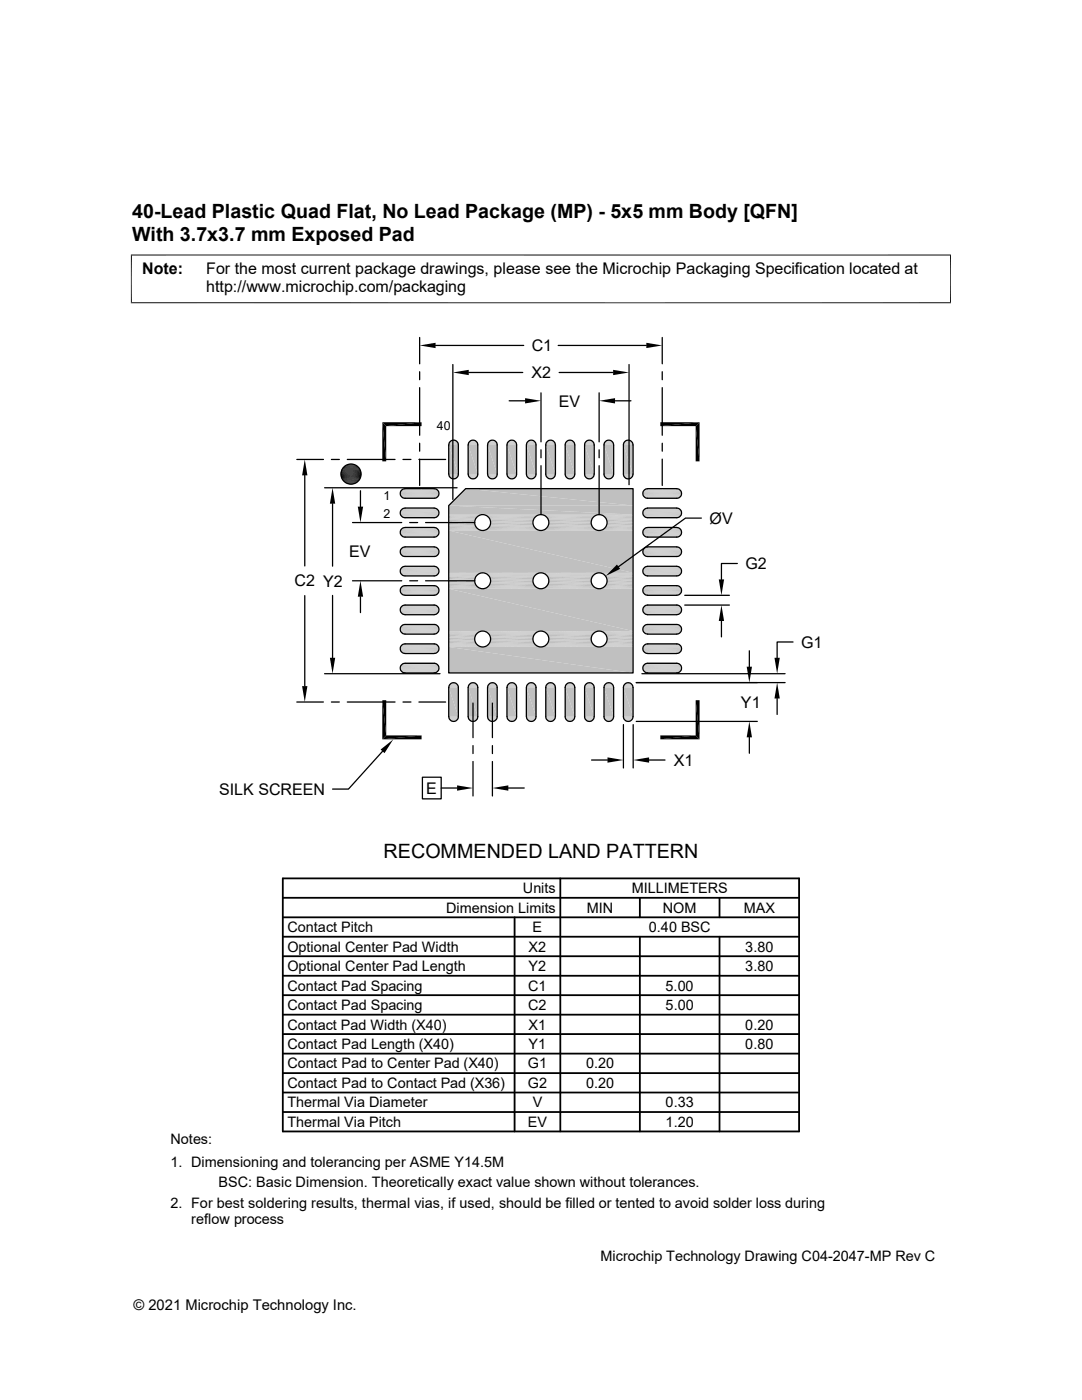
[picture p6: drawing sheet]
<svg xmlns="http://www.w3.org/2000/svg" width="216mm" height="279mm" viewBox="0 0 216 279" stroke-linecap="round" stroke-linejoin="round" font-family="sans-serif">
<defs><g id="words">
<g font-size="3.9">
<text x="26.4" y="43.5">40-Lead Plastic Quad Flat, No Lead Package (MP) - 5x5 mm Body [QFN]</text>
<text x="26.4" y="48.1">With 3.7x3.7 mm Exposed Pad</text>
<text x="76.5" y="171.2">RECOMMENDED LAND PATTERN</text>
</g>
<g font-size="3.2">
<text x="28.4" y="54.7">Note:</text>
<text x="41.1" y="58.3">http://www.microchip.com/packaging</text>
<text x="41.1" y="54.7">For the most current package drawings, please see the Microchip Packaging Specification located at</text>
<text x="106.1" y="70.1">C1</text>
<text x="106.1" y="75.5">X2</text>
<text x="111.5" y="81.1">EV</text>
<text x="141.6" y="104.5">ØV</text>
<text x="69.7" y="111.2">EV</text>
<text x="148.7" y="113.6">G2</text>
<text x="58.8" y="117">C2 Y2</text>
<text x="159.9" y="129.2">G1</text>
<text x="147.8" y="141.2">Y1</text>
<text x="134.5" y="152.8">X1</text>
<text x="43.7" y="158.6">SILK SCREEN</text>
<text x="85.1" y="158.4">E</text>
</g>
<g font-size="2.9">
<text x="104.3" y="178.3">Units</text>
<text x="126" y="178.3">MILLIMETERS</text>
<text x="89" y="182.2">Dimension Limits</text>
<text x="117.1" y="182.2">MIN</text>
<text x="132.3" y="182.2">NOM</text>
<text x="148.4" y="182.2">MAX</text>
<text x="57.3" y="189.9">Optional Center Pad Width</text>
<text x="57.3" y="186">Contact Pitch</text>
<text x="105.5" y="189.9">X2</text>
<text x="106.3" y="186">E</text>
<text x="129.5" y="186">0.40 BSC</text>
<text x="148.7" y="189.9">3.80</text>
<text x="57.3" y="193.8">Optional Center Pad Length</text>
<text x="57.3" y="197.7">Contact Pad Spacing</text>
<text x="105.4" y="197.7">C1</text>
<text x="105.5" y="193.8">Y2</text>
<text x="132.8" y="197.7">5.00</text>
<text x="148.7" y="193.8">3.80</text>
<text x="57.3" y="201.6">Contact Pad Spacing</text>
<text x="105.4" y="201.6">C2</text>
<text x="132.8" y="201.6">5.00</text>
<text x="57.3" y="209.4">Contact Pad Length (X40)</text>
<text x="57.3" y="205.5">Contact Pad Width (X40)</text>
<text x="105.5" y="209.4">Y1</text>
<text x="105.5" y="205.5">X1</text>
<text x="148.7" y="209.4">0.80</text>
<text x="148.7" y="205.5">0.20</text>
<text x="57.3" y="213.2">Contact Pad to Center Pad (X40)</text>
<text x="105.3" y="213.2">G1</text>
<text x="116.9" y="213.2">0.20</text>
<text x="57.3" y="217.1">Contact Pad to Contact Pad (X36)</text>
<text x="57.3" y="221">Thermal Via Diameter</text>
<text x="105.3" y="217.1">G2</text>
<text x="106.3" y="221">V</text>
<text x="116.9" y="217.1">0.20</text>
<text x="132.8" y="221">0.33</text>
<text x="57.3" y="224.9">Thermal Via Pitch</text>
<text x="105.3" y="224.9">EV</text>
<text x="132.8" y="224.9">1.20</text>
<text x="34" y="228.3">Notes:</text>
<text x="34" y="232.9">1. Dimensioning and tolerancing per ASME Y14.5M</text>
<text x="43.6" y="237">BSC: Basic Dimension. Theoretically exact value shown without tolerances.</text>
<text x="34" y="241">2. For best soldering results, thermal vias, if used, should be filled or tented to avoid solder loss during</text>
<text x="38.1" y="244.3">reflow process</text>
<text x="119.8" y="251.7">Microchip Technology Drawing C04-2047-MP Rev C</text>
<text x="26.6" y="261.3">© 2021 Microchip Technology Inc.</text>
</g>
<g font-size="2.5">
<text x="87.2" y="85.9">40</text>
<text x="76.5" y="99.8">1</text>
<text x="76.5" y="103.3">2</text>
</g>
</g></defs>
<g fill="#c0c0c0">
<path d="M90.3 87.8h.4z"/>
<path d="M90.5 87.8h.2z"/>
<path d="M125.1 87.9h.5z"/>
<path d="M125.3 87.8l.3 .1z"/>
<path d="M121.2 87.9h.6z"/>
<path d="M121.4 87.8l.4 .1z"/>
<path d="M117.3 87.9h.6z"/>
<path d="M117.5 87.8l.4 .1z"/>
<path d="M113.5 87.9h.5z"/>
<path d="M113.6 87.8l.4 .1z"/>
<path d="M109.6 87.9h.5z"/>
<path d="M109.8 87.8l.3 .1z"/>
<path d="M105.7 87.9h.6z"/>
<path d="M105.9 87.8l.4 .1z"/>
<path d="M101.9 87.9h.5z"/>
<path d="M102 87.8l.4 .1z"/>
<path d="M98 87.9h.5z"/>
<path d="M98.1 87.8l.4 .1z"/>
<path d="M94.1 87.9h.5z"/>
<path d="M94.3 87.8l.3 .1z"/>
<path d="M90.1 87.9h.8z"/>
<path d="M90.3 87.8l.6 .1z"/>
<path d="M124.9 87.9h.9z"/>
<path d="M125.1 87.9h.7z"/>
<path d="M121.1 87.9h.8z"/>
<path d="M121.2 87.9h.7z"/>
<path d="M117.2 87.9h.8z"/>
<path d="M117.3 87.9h.7z"/>
<path d="M113.3 87.9h.9z"/>
<path d="M113.5 87.9h.7z"/>
<path d="M109.4 87.9h.9z"/>
<path d="M109.6 87.9h.7z"/>
<path d="M105.6 87.9h.8z"/>
<path d="M105.7 87.9h.7z"/>
<path d="M101.7 87.9h.9z"/>
<path d="M101.9 87.9h.7z"/>
<path d="M97.8 87.9h.9z"/>
<path d="M98 87.9h.7z"/>
<path d="M93.9 87.9h.9z"/>
<path d="M94.1 87.9h.7z"/>
<path d="M90 88h1z"/>
<path d="M90.1 87.9l.9 .1z"/>
<path d="M124.8 88l.1-.1 1 .1z"/>
<path d="M124.9 87.9l1 .1z"/>
<path d="M120.9 88l.2-.1 1 .1z"/>
<path d="M121.1 87.9l1 .1z"/>
<path d="M117 88l.2-.1 1 .1z"/>
<path d="M117.2 87.9l1 .1z"/>
<path d="M113.2 88l.1-.1 1 .1z"/>
<path d="M113.3 87.9l1 .1z"/>
<path d="M109.3 88l.1-.1 1 .1z"/>
<path d="M109.4 87.9l1 .1z"/>
<path d="M105.4 88l.2-.1 1 .1z"/>
<path d="M105.6 87.9l1 .1z"/>
<path d="M101.5 88l.2-.1 1 .1z"/>
<path d="M101.7 87.9l1 .1z"/>
<path d="M97.7 88l.1-.1 1 .1z"/>
<path d="M97.8 87.9l1 .1z"/>
<path d="M93.8 88l.1-.1 1.1 .1z"/>
<path d="M93.9 87.9l1.1 .1z"/>
<path d="M89.8 88.1l.2-.1 1.2 .1z"/>
<path d="M90 88h1l.2 .1z"/>
<path d="M124.7 88.1l.1-.1 1.3 .1z"/>
<path d="M124.8 88l1.3 .1z"/>
<path d="M120.8 88.1l.1-.1 1.3 .1z"/>
<path d="M120.9 88l1.3 .1z"/>
<path d="M116.9 88.1l.1-.1 1.3 .1z"/>
<path d="M117 88l1.3 .1z"/>
<path d="M113 88.1l.2-.1 1.2 .1z"/>
<path d="M113.2 88l1.2 .1z"/>
<path d="M109.2 88.1l.1-.1 1.3 .1z"/>
<path d="M109.3 88l1.3 .1z"/>
<path d="M105.3 88.1l.1-.1 1.3 .1z"/>
<path d="M105.4 88l1.3 .1z"/>
<path d="M101.4 88.1l.1-.1 1.3 .1z"/>
<path d="M101.5 88l1.3 .1z"/>
<path d="M97.5 88.1l.2-.1 1.3 .1z"/>
<path d="M97.7 88l1.3 .1z"/>
<path d="M93.7 88.1l.1-.1 1.3 .1z"/>
<path d="M93.8 88l1.3 .1z"/>
<path d="M89.8 88.1l1.5 .2h-1.6z"/>
<path d="M89.8 88.1h1.4l.1 .2z"/>
<path d="M124.7 88.1l1.5 .2h-1.7z"/>
<path d="M124.7 88.1h1.4l.1 .2z"/>
<path d="M120.8 88.1l1.5 .2h-1.7z"/>
<path d="M120.8 88.1h1.4l.1 .2z"/>
<path d="M116.9 88.1l1.5 .2h-1.6z"/>
<path d="M116.9 88.1h1.4l.1 .2z"/>
<path d="M113 88.1l1.6 .2h-1.7z"/>
<path d="M113 88.1h1.4l.2 .2z"/>
<path d="M109.2 88.1l1.5 .2h-1.6z"/>
<path d="M109.2 88.1h1.4l.1 .2z"/>
<path d="M105.3 88.1l1.5 .2h-1.6z"/>
<path d="M105.3 88.1h1.4l.1 .2z"/>
<path d="M101.4 88.1l1.5 .2h-1.6z"/>
<path d="M101.4 88.1h1.4l.1 .2z"/>
<path d="M97.5 88.1l1.6 .2h-1.7z"/>
<path d="M97.5 88.1h1.5l.1 .2z"/>
<path d="M93.7 88.1l1.5 .2h-1.6z"/>
<path d="M93.7 88.1h1.4l.1 .2z"/>
<path d="M89.7 88.3l1.7 .1h-1.8z"/>
<path d="M89.7 88.3h1.6l.1 .1z"/>
<path d="M124.5 88.3l1.8 .2h-1.8z"/>
<path d="M124.5 88.3h1.7l.1 .2z"/>
<path d="M120.6 88.3l1.8 .2h-1.8z"/>
<path d="M120.6 88.3h1.7l.1 .2z"/>
<path d="M116.8 88.3l1.7 .2h-1.8z"/>
<path d="M116.8 88.3h1.6l.1 .2z"/>
<path d="M112.9 88.3l1.7 .2h-1.8z"/>
<path d="M112.9 88.3h1.7v.2z"/>
<path d="M109.1 88.3l1.7 .2h-1.8z"/>
<path d="M109.1 88.3h1.6l.1 .2z"/>
<path d="M105.2 88.3l1.7 .2h-1.8z"/>
<path d="M105.2 88.3h1.6l.1 .2z"/>
<path d="M101.3 88.3l1.7 .2h-1.8z"/>
<path d="M101.3 88.3h1.6l.1 .2z"/>
<path d="M97.4 88.3l1.7 .2h-1.8z"/>
<path d="M97.4 88.3h1.7v.2z"/>
<path d="M93.6 88.3l1.7 .2h-1.8z"/>
<path d="M93.6 88.3h1.6l.1 .2z"/>
<path d="M89.6 88.4l1.9 .2h-1.9z"/>
<path d="M89.6 88.4h1.8l.1 .2z"/>
<path d="M124.5 88.5l1.8 .1h-1.9z"/>
<path d="M124.5 88.5h1.8v.1z"/>
<path d="M120.6 88.5l1.8 .1h-1.9z"/>
<path d="M120.6 88.5h1.8v.1z"/>
<path d="M116.7 88.5l1.9 .1h-2z"/>
<path d="M116.7 88.5h1.8l.1 .1z"/>
<path d="M112.8 88.5l1.9 .1h-1.9z"/>
<path d="M112.8 88.5h1.8l.1 .1z"/>
<path d="M109 88.5l1.8 .1h-1.9z"/>
<path d="M109 88.5h1.8v.1z"/>
<path d="M105.1 88.5l1.8 .1h-1.8z"/>
<path d="M105.1 88.5h1.8v.1z"/>
<path d="M101.2 88.5l1.9 .1h-1.9z"/>
<path d="M101.2 88.5h1.8l.1 .1z"/>
<path d="M97.3 88.5l1.9 .1h-1.9z"/>
<path d="M97.3 88.5h1.8l.1 .1z"/>
<path d="M93.5 88.5l1.8 .1h-1.9z"/>
<path d="M93.5 88.5h1.8v.1z"/>
<path d="M124.4 88.6l1.9 .2h-1.9z"/>
<path d="M124.4 88.6h1.9v.2z"/>
<path d="M120.5 88.6l1.9 .2h-1.9z"/>
<path d="M120.5 88.6h1.9v.2z"/>
<path d="M116.6 88.6l2 .2h-2z"/>
<path d="M116.6 88.6h2v.2z"/>
<path d="M112.8 88.6l1.9 .2h-1.9z"/>
<path d="M112.8 88.6h1.9v.2z"/>
<path d="M108.9 88.6l1.9 .2h-1.9z"/>
<path d="M108.9 88.6h1.9v.2z"/>
<path d="M105.1 88.6l1.9 .2h-2z"/>
<path d="M105.1 88.6h1.8l.1 .2z"/>
<path d="M101.2 88.6l1.9 .2h-1.9z"/>
<path d="M101.2 88.6h1.9v.2z"/>
<path d="M97.3 88.6l1.9 .2h-1.9z"/>
<path d="M97.3 88.6h1.9v.2z"/>
<path d="M93.4 88.6l1.9 .2h-1.9z"/>
<path d="M93.4 88.6h1.9v.2z"/>
<path d="M89.6 88.6l1.9 .2h-2z"/>
<path d="M89.6 88.6h1.9v.2z"/>
<path d="M124.4 88.8l1.9 5.8h-1.9z"/>
<path d="M124.4 88.8h1.9v5.8z"/>
<path d="M120.5 88.8l1.9 5.8h-1.9z"/>
<path d="M120.5 88.8h1.9v5.8z"/>
<path d="M116.6 88.8l2 5.8h-2z"/>
<path d="M116.6 88.8h2v5.8z"/>
<path d="M112.8 88.8l1.9 5.8h-1.9z"/>
<path d="M112.8 88.8h1.9v5.8z"/>
<path d="M108.9 88.8l1.9 5.8h-1.9z"/>
<path d="M108.9 88.8h1.9v5.8z"/>
<path d="M105 88.8l2 5.8h-2z"/>
<path d="M105 88.8h2v5.8z"/>
<path d="M101.2 88.8l1.9 5.8h-1.9z"/>
<path d="M101.2 88.8h1.9v5.8z"/>
<path d="M97.3 88.8l1.9 5.8h-1.9z"/>
<path d="M97.3 88.8h1.9v5.8z"/>
<path d="M93.4 88.8l1.9 5.8h-1.9z"/>
<path d="M93.4 88.8h1.9v5.8z"/>
<path d="M89.5 88.8l2 5.8h-2z"/>
<path d="M89.5 88.8h2v5.8z"/>
<path d="M120.5 94.6l1.9 .2h-1.9z"/>
<path d="M120.5 94.6h1.9v.2z"/>
<path d="M116.6 94.6l2 .2h-2z"/>
<path d="M116.6 94.6h2v.2z"/>
<path d="M112.8 94.6l1.9 .2h-1.9z"/>
<path d="M112.8 94.6h1.9v.2z"/>
<path d="M108.9 94.6l1.9 .2h-1.9z"/>
<path d="M108.9 94.6h1.9v.2z"/>
<path d="M105 94.6l1.9 .2h-1.8z"/>
<path d="M105 94.6h2l-.1 .2z"/>
<path d="M101.2 94.6l1.9 .2h-1.9z"/>
<path d="M101.2 94.6h1.9v.2z"/>
<path d="M97.3 94.6l1.9 .2h-1.9z"/>
<path d="M97.3 94.6h1.9v.2z"/>
<path d="M93.4 94.6l1.9 .2h-1.9z"/>
<path d="M93.4 94.6h1.9v.2z"/>
<path d="M89.5 94.6l2 .2h-1.9z"/>
<path d="M89.5 94.6h2v.2z"/>
<path d="M124.4 94.6l1.9 .2h-1.9z"/>
<path d="M124.4 94.6h1.9v.2z"/>
<path d="M120.5 94.8l1.9 .2h-1.8z"/>
<path d="M120.5 94.8h1.9v.2z"/>
<path d="M116.6 94.8l1.9 .2h-1.8z"/>
<path d="M116.6 94.8h2l-.1 .2z"/>
<path d="M112.8 94.8l1.8 .2h-1.8z"/>
<path d="M112.8 94.8h1.9l-.1 .2z"/>
<path d="M108.9 94.8l1.9 .2h-1.8z"/>
<path d="M108.9 94.8h1.9v.2z"/>
<path d="M105.1 94.8l1.8 .2h-1.8z"/>
<path d="M105.1 94.8h1.8v.2z"/>
<path d="M101.2 94.8l1.8 .2h-1.8z"/>
<path d="M101.2 94.8h1.9l-.1 .2z"/>
<path d="M97.3 94.8l1.8 .2h-1.8z"/>
<path d="M97.3 94.8h1.9l-.1 .2z"/>
<path d="M93.4 94.8l1.9 .2h-1.8z"/>
<path d="M93.4 94.8h1.9v.2z"/>
<path d="M89.6 94.8l1.8 .2h-1.8z"/>
<path d="M89.6 94.8h1.9l-.1 .2z"/>
<path d="M124.4 94.8l1.9 .2h-1.8z"/>
<path d="M124.4 94.8h1.9v.2z"/>
<path d="M120.6 95l1.7 .1h-1.6z"/>
<path d="M120.6 95h1.8l-.1 .1z"/>
<path d="M116.7 95l1.7 .1h-1.6z"/>
<path d="M116.7 95h1.8l-.1 .1z"/>
<path d="M112.8 95l1.8 .1h-1.7z"/>
<path d="M112.8 95h1.8v.1z"/>
<path d="M109 95l1.7 .1h-1.6z"/>
<path d="M109 95h1.8l-.1 .1z"/>
<path d="M105.1 95l1.7 .1h-1.6z"/>
<path d="M105.1 95h1.8l-.1 .1z"/>
<path d="M101.2 95l1.7 .1h-1.6z"/>
<path d="M101.2 95h1.8l-.1 .1z"/>
<path d="M97.3 95l1.8 .1h-1.7z"/>
<path d="M97.3 95h1.8v.1z"/>
<path d="M93.5 95l1.7 .1h-1.6z"/>
<path d="M93.5 95h1.8l-.1 .1z"/>
<path d="M89.6 95l1.7 .1h-1.6z"/>
<path d="M89.6 95h1.8l-.1 .1z"/>
<path d="M124.5 95l1.7 .1h-1.7z"/>
<path d="M124.5 95h1.8l-.1 .1z"/>
<path d="M120.6 95.1l1.6 .2h-1.4z"/>
<path d="M120.6 95.1h1.7l-.1 .2z"/>
<path d="M116.8 95.1l1.5 .2h-1.4z"/>
<path d="M116.8 95.1h1.6l-.1 .2z"/>
<path d="M112.9 95.1l1.5 .2h-1.4z"/>
<path d="M112.9 95.1h1.7l-.2 .2z"/>
<path d="M109.1 95.1l1.5 .2h-1.4z"/>
<path d="M109.1 95.1h1.6l-.1 .2z"/>
<path d="M105.2 95.1l1.5 .2h-1.4z"/>
<path d="M105.2 95.1h1.6l-.1 .2z"/>
<path d="M101.3 95.1l1.5 .2h-1.4z"/>
<path d="M101.3 95.1h1.6l-.1 .2z"/>
<path d="M97.4 95.1l1.6 .2h-1.5z"/>
<path d="M97.4 95.1h1.7l-.1 .2z"/>
<path d="M93.6 95.1l1.5 .2h-1.4z"/>
<path d="M93.6 95.1h1.6l-.1 .2z"/>
<path d="M89.7 95.1l1.5 .2h-1.4z"/>
<path d="M89.7 95.1h1.6l-.1 .2z"/>
<path d="M124.5 95.1l1.5 .2h-1.3z"/>
<path d="M124.5 95.1h1.7l-.2 .2z"/>
<path d="M120.8 95.2l1.3 .2h-1.2z"/>
<path d="M120.8 95.2h1.4l-.1 .2z"/>
<path d="M116.9 95.2l1.3 .2h-1.2z"/>
<path d="M116.9 95.2h1.4l-.1 .2z"/>
<path d="M113 95.2l1.3 .2h-1.1z"/>
<path d="M113 95.2h1.4l-.1 .2z"/>
<path d="M109.2 95.2l1.2 .2h-1.1z"/>
<path d="M109.2 95.2h1.4l-.2 .2z"/>
<path d="M105.3 95.2l1.3 .2h-1.2z"/>
<path d="M105.3 95.2h1.4l-.1 .2z"/>
<path d="M101.4 95.2l1.3 .2h-1.2z"/>
<path d="M101.4 95.2h1.4l-.1 .2z"/>
<path d="M97.5 95.2l1.3 .2h-1.1z"/>
<path d="M97.5 95.2h1.5l-.2 .2z"/>
<path d="M93.7 95.2l1.3 .2h-1.2z"/>
<path d="M93.7 95.2h1.4l-.1 .2z"/>
<path d="M89.8 95.2l1.3 .2h-1.2z"/>
<path d="M89.8 95.2h1.4l-.1 .2z"/>
<path d="M124.7 95.3l1.2 .1h-1.1z"/>
<path d="M124.7 95.3h1.3l-.1 .1z"/>
<path d="M120.9 95.4l1 .1z"/>
<path d="M120.9 95.4h1.2l-.2 .1z"/>
<path d="M117 95.4l1 .1z"/>
<path d="M117 95.4h1.2l-.2 .1z"/>
<path d="M113.2 95.4l1 .1z"/>
<path d="M113.2 95.4h1.1l-.1 .1z"/>
<path d="M109.3 95.4l1 .1z"/>
<path d="M109.3 95.4h1.1l-.1 .1z"/>
<path d="M105.4 95.4l1 .1z"/>
<path d="M105.4 95.4h1.2l-.2 .1z"/>
<path d="M101.5 95.4l1.1 .1z"/>
<path d="M101.5 95.4h1.2l-.1 .1z"/>
<path d="M97.7 95.4l1 .1z"/>
<path d="M97.7 95.4h1.1l-.1 .1z"/>
<path d="M93.8 95.4l1 .1z"/>
<path d="M93.8 95.4h1.2l-.2 .1z"/>
<path d="M89.9 95.4l1 .1z"/>
<path d="M89.9 95.4h1.2l-.2 .1z"/>
<path d="M124.8 95.4l.9 .1z"/>
<path d="M124.8 95.4h1.1z"/>
<path d="M121.1 95.5h.7z"/>
<path d="M121.1 95.5h.8z"/>
<path d="M117.2 95.5h.7z"/>
<path d="M117.2 95.5h.8z"/>
<path d="M113.3 95.5h.7z"/>
<path d="M113.3 95.5h.9z"/>
<path d="M109.4 95.5h.7z"/>
<path d="M109.4 95.5h.9z"/>
<path d="M105.6 95.5h.7z"/>
<path d="M105.6 95.5h.8z"/>
<path d="M101.7 95.5h.7z"/>
<path d="M101.7 95.5h.9z"/>
<path d="M97.8 95.5h.7z"/>
<path d="M97.8 95.5h.9z"/>
<path d="M93.9 95.5h.7z"/>
<path d="M93.9 95.5h.9z"/>
<path d="M90.1 95.5h.7z"/>
<path d="M90.1 95.5h.8z"/>
<path d="M125 95.5l.5 .1z"/>
<path d="M125 95.5h.7z"/>
<path d="M125.2 95.6h.2z"/>
<path d="M125.2 95.6h.3z"/>
<path d="M121.2 95.5l.4 .1z"/>
<path d="M121.2 95.5h.6z"/>
<path d="M117.3 95.5l.4 .1z"/>
<path d="M117.3 95.5h.6z"/>
<path d="M113.5 95.5l.3 .1z"/>
<path d="M113.5 95.5h.5z"/>
<path d="M109.6 95.5l.4 .1z"/>
<path d="M109.6 95.5h.5z"/>
<path d="M105.7 95.5l.4 .1z"/>
<path d="M105.7 95.5h.6z"/>
<path d="M101.9 95.5l.3 .1z"/>
<path d="M101.9 95.5h.5z"/>
<path d="M98 95.5l.3 .1z"/>
<path d="M98 95.5h.5z"/>
<path d="M94.1 95.5l.4 .1z"/>
<path d="M94.1 95.5h.5z"/>
<path d="M90.2 95.5l.4 .1z"/>
<path d="M90.2 95.5h.6z"/>
</g>
<g fill="none" stroke="#c0c0c0" stroke-width=".2">
<path d="M79.9 98.3h7.7M79.9 98.5h7.7M79.9 98.7h7.7M79.9 98.1h7.7M79.9 98.8h7.7M79.9 99h7.6M79.9 98h7.6M80.1 99.1h7.3M80.1 97.8h7.3M80.2 97.7h7.1M80.2 99.3h7.1M80.3 97.6h6.8"/>
<path d="M80.3 99.3h6.8M80.5 99.4h6.5M80.5 97.6h6.5M80.6 97.5h6.2M128.3 98.3h7.7M128.3 98.5h7.7M128.3 98.7h7.7M128.3 98.1h7.7M128.3 98.8h7.7M128.4 99h7.5M128.4 98h7.5M128.5 97.8h7.3"/>
<path d="M128.5 99.1h7.3M128.6 97.7h7.1M128.6 99.3h7.1M128.7 99.3h6.9M128.7 97.6h6.9M128.9 99.4h6.5M128.9 97.6h6.5M129.1 97.5h6.1M79.9 102.2h7.7M79.9 106h7.7M79.9 109.9h7.7M79.9 113.8h7.7"/>
<path d="M79.9 117.7h7.7M79.9 102.4h7.7M79.9 102.5h7.7M79.9 106.2h7.7M79.9 106.4h7.7M79.9 110.1h7.7M79.9 110.3h7.7M79.9 114h7.7M79.9 114.2h7.7M79.9 117.8h7.7M79.9 118h7.7M79.9 102h7.7"/>
<path d="M79.9 105.9h7.7M79.9 109.7h7.7M79.9 113.6h7.7M79.9 117.5h7.7M79.9 102.7h7.7M79.9 106.6h7.7M79.9 110.4h7.7M79.9 114.3h7.7M79.9 118.2h7.7M79.9 102.9h7.6M79.9 106.7h7.6M79.9 110.6h7.6"/>
<path d="M79.9 114.5h7.6M79.9 118.4h7.6M79.9 101.8h7.6M79.9 105.7h7.6M79.9 109.6h7.6M79.9 113.5h7.6M79.9 117.3h7.6M80.1 103h7.3M80.1 106.9h7.3M80.1 110.7h7.3M80.1 114.6h7.3M80.1 118.5h7.3"/>
<path d="M80.1 101.7h7.3M80.1 105.6h7.3M80.1 109.5h7.3M80.1 113.3h7.3M80.1 117.2h7.3M80.2 101.6h7.1M80.2 105.5h7.1M80.2 109.3h7.1M80.2 113.2h7.1M80.2 117.1h7.1M80.2 103.1h7.1M80.2 107h7.1"/>
<path d="M80.2 110.9h7.1M80.2 114.7h7.1M80.2 118.6h7.1M80.3 101.5h6.8M80.3 105.4h6.8M80.3 109.2h6.8M80.3 113.1h6.8M80.3 117h6.8M80.3 103.2h6.8M80.3 107.1h6.8M80.3 111h6.8M80.3 114.8h6.8"/>
<path d="M80.3 118.7h6.8M80.5 103.3h6.5M80.5 107.2h6.5M80.5 111h6.5M80.5 114.9h6.5M80.5 118.8h6.5M80.5 101.4h6.5M80.5 105.3h6.5M80.5 109.2h6.5M80.5 113.1h6.5M80.5 116.9h6.5M80.6 105.3h6.2"/>
<path d="M80.6 109.1h6.2M80.6 116.9h6.2M80.6 103.3h6.2M80.6 107.2h6.2M80.6 114.9h6.2M128.3 102.2h7.7M128.3 106h7.7M128.3 109.9h7.7M128.3 113.8h7.7M128.3 117.7h7.7M128.3 102.4h7.7M128.3 102.5h7.7"/>
<path d="M128.3 106.2h7.7M128.3 106.4h7.7M128.3 110.1h7.7M128.3 110.3h7.7M128.3 114h7.7M128.3 114.2h7.7M128.3 117.8h7.7M128.3 118h7.7M128.3 102h7.7M128.3 105.9h7.7M128.3 109.7h7.7M128.3 113.6h7.7"/>
<path d="M128.3 117.5h7.7M128.3 102.7h7.7M128.3 106.6h7.7M128.3 110.4h7.7M128.3 114.3h7.7M128.3 118.2h7.7M128.4 102.9h7.5M128.4 106.7h7.5M128.4 110.6h7.5M128.4 114.5h7.5M128.4 118.4h7.5M128.4 101.8h7.5"/>
<path d="M128.4 105.7h7.5M128.4 109.6h7.5M128.4 113.5h7.5M128.4 117.3h7.5M128.5 101.7h7.3M128.5 105.6h7.3M128.5 109.5h7.3M128.5 113.3h7.3M128.5 117.2h7.3M128.5 103h7.3M128.5 106.9h7.3M128.5 110.7h7.3"/>
<path d="M128.5 114.6h7.3M128.5 118.5h7.3M128.6 101.6h7.1M128.6 105.5h7.1M128.6 109.3h7.1M128.6 113.2h7.1M128.6 117.1h7.1M128.6 103.1h7.1M128.6 107h7.1M128.6 110.9h7.1M128.6 114.7h7.1M128.6 118.6h7.1"/>
<path d="M128.7 103.2h6.9M128.7 107.1h6.9M128.7 111h6.9M128.7 114.8h6.9M128.7 118.7h6.9M128.7 101.5h6.9M128.7 105.4h6.9M128.7 109.2h6.9M128.7 113.1h6.9M128.7 117h6.9M128.9 103.3h6.5M128.9 107.2h6.5"/>
<path d="M128.9 111h6.5M128.9 114.9h6.5M128.9 118.8h6.5M128.9 101.4h6.5M128.9 105.3h6.5M128.9 109.2h6.5M128.9 113.1h6.5M128.9 116.9h6.5M129.1 105.3h6.1M129.1 109.1h6.1M129.1 116.9h6.1M129.1 103.3h6.1"/>
<path d="M129.1 107.2h6.1M129.1 114.9h6.1M79.9 121.5h7.7M79.9 125.4h7.7M79.9 129.3h7.7M79.9 133.2h7.7M79.9 121.7h7.7M79.9 121.9h7.7M79.9 125.6h7.7M79.9 125.8h7.7M79.9 129.5h7.7M79.9 129.6h7.7"/>
<path d="M79.9 133.3h7.7M79.9 133.5h7.7M79.9 121.4h7.7M79.9 125.2h7.7M79.9 129.1h7.7M79.9 133h7.7M79.9 122.1h7.7M79.9 125.9h7.7M79.9 129.8h7.7M79.9 133.7h7.7M79.9 122.2h7.6M79.9 126.1h7.6"/>
<path d="M79.9 130h7.6M79.9 133.8h7.6M79.9 121.2h7.6M79.9 125.1h7.6M79.9 129h7.6M79.9 132.8h7.6M80.1 122.4h7.3M80.1 126.2h7.3M80.1 130.1h7.3M80.1 134h7.3M80.1 121.1h7.3M80.1 124.9h7.3"/>
<path d="M80.1 128.8h7.3M80.1 132.7h7.3M80.2 121h7.1M80.2 124.8h7.1M80.2 128.7h7.1M80.2 132.6h7.1M80.2 122.5h7.1M80.2 126.4h7.1M80.2 130.2h7.1M80.2 134.1h7.1M80.3 120.9h6.8M80.3 124.7h6.8"/>
<path d="M80.3 128.6h6.8M80.3 132.5h6.8M80.3 122.6h6.8M80.3 126.4h6.8M80.3 130.3h6.8M80.3 134.2h6.8M80.5 122.6h6.5M80.5 126.5h6.5M80.5 130.4h6.5M80.5 134.3h6.5M80.5 120.8h6.5M80.5 124.7h6.5"/>
<path d="M80.5 128.5h6.5M80.5 132.4h6.5M80.6 124.6h6.2M80.6 128.5h6.2M80.6 122.7h6.2M80.6 126.5h6.2M80.6 134.3h6.2M128.3 121.5h7.7M128.3 125.4h7.7M128.3 129.3h7.7M128.3 133.2h7.7M128.3 121.7h7.7"/>
<path d="M128.3 121.9h7.7M128.3 125.6h7.7M128.3 125.8h7.7M128.3 129.5h7.7M128.3 129.6h7.7M128.3 133.3h7.7M128.3 133.5h7.7M128.3 121.4h7.7M128.3 125.2h7.7M128.3 129.1h7.7M128.3 133h7.7M128.3 122.1h7.7"/>
<path d="M128.3 125.9h7.7M128.3 129.8h7.7M128.3 133.7h7.7M128.4 122.2h7.5M128.4 126.1h7.5M128.4 130h7.5M128.4 133.8h7.5M128.4 121.2h7.5M128.4 125.1h7.5M128.4 129h7.5M128.4 132.8h7.5M128.5 121.1h7.3"/>
<path d="M128.5 124.9h7.3M128.5 128.8h7.3M128.5 132.7h7.3M128.5 122.4h7.3M128.5 126.2h7.3M128.5 130.1h7.3M128.5 134h7.3M128.6 121h7.1M128.6 124.8h7.1M128.6 128.7h7.1M128.6 132.6h7.1M128.6 122.5h7.1"/>
<path d="M128.6 126.4h7.1M128.6 130.2h7.1M128.6 134.1h7.1M128.7 122.6h6.9M128.7 126.4h6.9M128.7 130.3h6.9M128.7 134.2h6.9M128.7 120.9h6.9M128.7 124.7h6.9M128.7 128.6h6.9M128.7 132.5h6.9M128.9 122.6h6.5"/>
<path d="M128.9 126.5h6.5M128.9 130.4h6.5M128.9 134.3h6.5M128.9 120.8h6.5M128.9 124.7h6.5M128.9 128.5h6.5M128.9 132.4h6.5M129.1 124.6h6.1M129.1 128.5h6.1M129.1 122.7h6.1M129.1 126.5h6.1M129.1 134.3h6.1"/>
</g>
<g fill="#c0c0c0">
<path d="M125.1 136.3h.5z"/>
<path d="M125.3 136.2l.3 .1z"/>
<path d="M121.2 136.3h.6z"/>
<path d="M121.4 136.2l.4 .1z"/>
<path d="M117.3 136.3h.6z"/>
<path d="M117.5 136.2l.4 .1z"/>
<path d="M113.5 136.3h.5z"/>
<path d="M113.6 136.2l.4 .1z"/>
<path d="M109.6 136.3h.5z"/>
<path d="M109.8 136.2l.3 .1z"/>
<path d="M105.7 136.3h.6z"/>
<path d="M105.9 136.2l.4 .1z"/>
<path d="M101.9 136.3h.5z"/>
<path d="M102 136.2l.4 .1z"/>
<path d="M98 136.3h.5z"/>
<path d="M98.1 136.2l.4 .1z"/>
<path d="M94.1 136.3h.5z"/>
<path d="M94.3 136.2l.3 .1z"/>
<path d="M90.2 136.3h.6z"/>
<path d="M90.4 136.2l.4 .1z"/>
<path d="M124.9 136.3h.9z"/>
<path d="M125.1 136.3h.7z"/>
<path d="M121.1 136.3h.8z"/>
<path d="M121.2 136.3h.7z"/>
<path d="M117.2 136.3h.8z"/>
<path d="M117.3 136.3h.7z"/>
<path d="M113.3 136.3h.9z"/>
<path d="M113.5 136.3h.7z"/>
<path d="M109.4 136.3h.9z"/>
<path d="M109.6 136.3h.7z"/>
<path d="M105.6 136.3h.8z"/>
<path d="M105.7 136.3h.7z"/>
<path d="M101.7 136.3h.9z"/>
<path d="M101.9 136.3h.7z"/>
<path d="M97.8 136.3h.9z"/>
<path d="M98 136.3h.7z"/>
<path d="M93.9 136.3h.9z"/>
<path d="M94.1 136.3h.7z"/>
<path d="M90.1 136.3h.8z"/>
<path d="M90.2 136.3h.7z"/>
<path d="M124.8 136.4l.1-.1 1 .1z"/>
<path d="M124.9 136.3l1 .1z"/>
<path d="M120.9 136.4l.2-.1 1 .1z"/>
<path d="M121.1 136.3l1 .1z"/>
<path d="M117 136.4l.2-.1 1 .1z"/>
<path d="M117.2 136.3l1 .1z"/>
<path d="M113.2 136.4l.1-.1 1 .1z"/>
<path d="M113.3 136.3l1 .1z"/>
<path d="M109.3 136.4l.1-.1 1 .1z"/>
<path d="M109.4 136.3l1 .1z"/>
<path d="M105.4 136.4l.2-.1 1 .1z"/>
<path d="M105.6 136.3l1 .1z"/>
<path d="M101.5 136.4l.2-.1 1 .1z"/>
<path d="M101.7 136.3l1 .1z"/>
<path d="M97.7 136.4l.1-.1 1 .1z"/>
<path d="M97.8 136.3l1 .1z"/>
<path d="M93.8 136.4l.1-.1 1.1 .1z"/>
<path d="M93.9 136.3l1.1 .1z"/>
<path d="M89.9 136.4l.2-.1 1 .1z"/>
<path d="M90.1 136.3l1 .1z"/>
<path d="M124.8 136.4l1.3 .2h-1.4z"/>
<path d="M124.8 136.4h1.1l.2 .2z"/>
<path d="M120.9 136.4l1.3 .2h-1.4z"/>
<path d="M120.9 136.4h1.2l.1 .2z"/>
<path d="M117 136.4l1.3 .2h-1.4z"/>
<path d="M117 136.4h1.2l.1 .2z"/>
<path d="M113.2 136.4l1.2 .2h-1.4z"/>
<path d="M113.2 136.4h1.1l.1 .2z"/>
<path d="M109.3 136.4l1.3 .2h-1.4z"/>
<path d="M109.3 136.4h1.1l.2 .2z"/>
<path d="M105.4 136.4l1.3 .2h-1.4z"/>
<path d="M105.4 136.4h1.2l.1 .2z"/>
<path d="M101.5 136.4l1.3 .2h-1.4z"/>
<path d="M101.5 136.4h1.2l.1 .2z"/>
<path d="M97.7 136.4l1.3 .2h-1.5z"/>
<path d="M97.7 136.4h1.1l.2 .2z"/>
<path d="M93.8 136.4l1.3 .2h-1.4z"/>
<path d="M93.8 136.4h1.2l.1 .2z"/>
<path d="M89.9 136.4l1.3 .2h-1.4z"/>
<path d="M89.9 136.4h1.2l.1 .2z"/>
<path d="M124.7 136.6l1.5 .1h-1.7z"/>
<path d="M124.7 136.6h1.4l.1 .1z"/>
<path d="M120.8 136.6l1.5 .1h-1.7z"/>
<path d="M120.8 136.6h1.4l.1 .1z"/>
<path d="M116.9 136.6l1.5 .1h-1.6z"/>
<path d="M116.9 136.6h1.4l.1 .1z"/>
<path d="M113 136.6l1.6 .1h-1.7z"/>
<path d="M113 136.6h1.4l.2 .1z"/>
<path d="M109.2 136.6l1.5 .1h-1.6z"/>
<path d="M109.2 136.6h1.4l.1 .1z"/>
<path d="M105.3 136.6l1.5 .1h-1.6z"/>
<path d="M105.3 136.6h1.4l.1 .1z"/>
<path d="M101.4 136.6l1.5 .1h-1.6z"/>
<path d="M101.4 136.6h1.4l.1 .1z"/>
<path d="M97.5 136.6l1.6 .1h-1.7z"/>
<path d="M97.5 136.6h1.5l.1 .1z"/>
<path d="M93.7 136.6l1.5 .1h-1.6z"/>
<path d="M93.7 136.6h1.4l.1 .1z"/>
<path d="M89.8 136.6l1.5 .1h-1.6z"/>
<path d="M89.8 136.6h1.4l.1 .1z"/>
<path d="M124.5 136.7l1.8 .2h-1.8z"/>
<path d="M124.5 136.7h1.7l.1 .2z"/>
<path d="M120.6 136.7l1.8 .2h-1.8z"/>
<path d="M120.6 136.7h1.7l.1 .2z"/>
<path d="M116.8 136.7l1.7 .2h-1.8z"/>
<path d="M116.8 136.7h1.6l.1 .2z"/>
<path d="M112.9 136.7l1.7 .2h-1.8z"/>
<path d="M112.9 136.7h1.7v.2z"/>
<path d="M109.1 136.7l1.7 .2h-1.8z"/>
<path d="M109.1 136.7h1.6l.1 .2z"/>
<path d="M105.2 136.7l1.7 .2h-1.8z"/>
<path d="M105.2 136.7h1.6l.1 .2z"/>
<path d="M101.3 136.7l1.7 .2h-1.8z"/>
<path d="M101.3 136.7h1.6l.1 .2z"/>
<path d="M97.4 136.7l1.7 .2h-1.8z"/>
<path d="M97.4 136.7h1.7v.2z"/>
<path d="M93.6 136.7l1.7 .2h-1.8z"/>
<path d="M93.6 136.7h1.6l.1 .2z"/>
<path d="M89.7 136.7l1.7 .2h-1.8z"/>
<path d="M89.7 136.7h1.6l.1 .2z"/>
<path d="M124.5 136.9l1.8 .1h-1.9z"/>
<path d="M124.5 136.9h1.8v.1z"/>
<path d="M120.6 136.9l1.8 .1h-1.9z"/>
<path d="M120.6 136.9h1.8v.1z"/>
<path d="M116.7 136.9l1.9 .1h-2z"/>
<path d="M116.7 136.9h1.8l.1 .1z"/>
<path d="M112.8 136.9l1.9 .1h-1.9z"/>
<path d="M112.8 136.9h1.8l.1 .1z"/>
<path d="M109 136.9l1.8 .1h-1.9z"/>
<path d="M109 136.9h1.8v.1z"/>
<path d="M105.1 136.9l1.8 .1h-1.8z"/>
<path d="M105.1 136.9h1.8v.1z"/>
<path d="M101.2 136.9l1.9 .1h-1.9z"/>
<path d="M101.2 136.9h1.8l.1 .1z"/>
<path d="M97.3 136.9l1.9 .1h-1.9z"/>
<path d="M97.3 136.9h1.8l.1 .1z"/>
<path d="M93.5 136.9l1.8 .1h-1.9z"/>
<path d="M93.5 136.9h1.8v.1z"/>
<path d="M89.6 136.9l1.9 .1h-1.9z"/>
<path d="M89.6 136.9h1.8l.1 .1z"/>
<path d="M124.4 137l1.9 .2h-1.9z"/>
<path d="M124.4 137h1.9v.2z"/>
<path d="M120.5 137l1.9 .2h-1.9z"/>
<path d="M120.5 137h1.9v.2z"/>
<path d="M116.6 137l2 .2h-2z"/>
<path d="M116.6 137h2v.2z"/>
<path d="M112.8 137l1.9 .2h-1.9z"/>
<path d="M112.8 137h1.9v.2z"/>
<path d="M108.9 137l1.9 .2h-1.9z"/>
<path d="M108.9 137h1.9v.2z"/>
<path d="M105.1 137l1.9 .2h-2z"/>
<path d="M105.1 137h1.8l.1 .2z"/>
<path d="M101.2 137l1.9 .2h-1.9z"/>
<path d="M101.2 137h1.9v.2z"/>
<path d="M97.3 137l1.9 .2h-1.9z"/>
<path d="M97.3 137h1.9v.2z"/>
<path d="M93.4 137l1.9 .2h-1.9z"/>
<path d="M93.4 137h1.9v.2z"/>
<path d="M89.6 137l1.9 .2h-2z"/>
<path d="M89.6 137h1.9v.2z"/>
<path d="M124.4 137.2l1.9 5.8h-1.9z"/>
<path d="M124.4 137.2h1.9v5.8z"/>
<path d="M120.5 137.2l1.9 5.8h-1.9z"/>
<path d="M120.5 137.2h1.9v5.8z"/>
<path d="M116.6 137.2l2 5.8h-2z"/>
<path d="M116.6 137.2h2v5.8z"/>
<path d="M112.8 137.2l1.9 5.8h-1.9z"/>
<path d="M112.8 137.2h1.9v5.8z"/>
<path d="M108.9 137.2l1.9 5.8h-1.9z"/>
<path d="M108.9 137.2h1.9v5.8z"/>
<path d="M105 137.2l2 5.8h-2z"/>
<path d="M105 137.2h2v5.8z"/>
<path d="M101.2 137.2l1.9 5.8h-1.9z"/>
<path d="M101.2 137.2h1.9v5.8z"/>
<path d="M97.3 137.2l1.9 5.8h-1.9z"/>
<path d="M97.3 137.2h1.9v5.8z"/>
<path d="M93.4 137.2l1.9 5.8h-1.9z"/>
<path d="M93.4 137.2h1.9v5.8z"/>
<path d="M89.5 137.2l2 5.8h-2z"/>
<path d="M89.5 137.2h2v5.8z"/>
<path d="M124.4 143l1.9 .2h-1.9z"/>
<path d="M124.4 143h1.9v.2z"/>
<path d="M120.5 143l1.9 .2h-1.9z"/>
<path d="M120.5 143h1.9v.2z"/>
<path d="M116.6 143l2 .2h-2z"/>
<path d="M116.6 143h2v.2z"/>
<path d="M112.8 143l1.9 .2h-1.9z"/>
<path d="M112.8 143h1.9v.2z"/>
<path d="M108.9 143l1.9 .2h-1.9z"/>
<path d="M108.9 143h1.9v.2z"/>
<path d="M105 143l1.9 .2h-1.8z"/>
<path d="M105 143h2l-.1 .2z"/>
<path d="M101.2 143l1.9 .2h-1.9z"/>
<path d="M101.2 143h1.9v.2z"/>
<path d="M97.3 143l1.9 .2h-1.9z"/>
<path d="M97.3 143h1.9v.2z"/>
<path d="M93.4 143l1.9 .2h-1.9z"/>
<path d="M93.4 143h1.9v.2z"/>
<path d="M89.5 143l2 .2h-1.9z"/>
<path d="M89.5 143h2v.2z"/>
<path d="M124.4 143.2l1.9 .2h-1.8z"/>
<path d="M124.4 143.2h1.9v.2z"/>
<path d="M120.5 143.2l1.9 .2h-1.8z"/>
<path d="M120.5 143.2h1.9v.2z"/>
<path d="M116.6 143.2l1.9 .2h-1.8z"/>
<path d="M116.6 143.2h2l-.1 .2z"/>
<path d="M112.8 143.2l1.8 .2h-1.8z"/>
<path d="M112.8 143.2h1.9l-.1 .2z"/>
<path d="M108.9 143.2l1.9 .2h-1.8z"/>
<path d="M108.9 143.2h1.9v.2z"/>
<path d="M105.1 143.2l1.8 .2h-1.8z"/>
<path d="M105.1 143.2h1.8v.2z"/>
<path d="M101.2 143.2l1.8 .2h-1.8z"/>
<path d="M101.2 143.2h1.9l-.1 .2z"/>
<path d="M97.3 143.2l1.8 .2h-1.8z"/>
<path d="M97.3 143.2h1.9l-.1 .2z"/>
<path d="M93.4 143.2l1.9 .2h-1.8z"/>
<path d="M93.4 143.2h1.9v.2z"/>
<path d="M89.6 143.2l1.8 .2h-1.8z"/>
<path d="M89.6 143.2h1.9l-.1 .2z"/>
<path d="M124.5 143.4l1.7 .1h-1.7z"/>
<path d="M124.5 143.4h1.8l-.1 .1z"/>
<path d="M120.6 143.4l1.7 .1h-1.6z"/>
<path d="M120.6 143.4h1.8l-.1 .1z"/>
<path d="M116.7 143.4l1.7 .1h-1.6z"/>
<path d="M116.7 143.4h1.8l-.1 .1z"/>
<path d="M112.8 143.4l1.8 .1h-1.7z"/>
<path d="M112.8 143.4h1.8v.1z"/>
<path d="M109 143.4l1.7 .1h-1.6z"/>
<path d="M109 143.4h1.8l-.1 .1z"/>
<path d="M105.1 143.4l1.7 .1h-1.6z"/>
<path d="M105.1 143.4h1.8l-.1 .1z"/>
<path d="M101.2 143.4l1.7 .1h-1.6z"/>
<path d="M101.2 143.4h1.8l-.1 .1z"/>
<path d="M97.3 143.4l1.8 .1h-1.7z"/>
<path d="M97.3 143.4h1.8v.1z"/>
<path d="M93.5 143.4l1.7 .1h-1.6z"/>
<path d="M93.5 143.4h1.8l-.1 .1z"/>
<path d="M89.6 143.4l1.7 .1h-1.6z"/>
<path d="M89.6 143.4h1.8l-.1 .1z"/>
<path d="M124.5 143.5l1.6 .2h-1.4z"/>
<path d="M124.5 143.5h1.7l-.1 .2z"/>
<path d="M120.6 143.5l1.6 .2h-1.4z"/>
<path d="M120.6 143.5h1.7l-.1 .2z"/>
<path d="M116.8 143.5l1.5 .2h-1.4z"/>
<path d="M116.8 143.5h1.6l-.1 .2z"/>
<path d="M112.9 143.5l1.5 .2h-1.4z"/>
<path d="M112.9 143.5h1.7l-.2 .2z"/>
<path d="M109.1 143.5l1.5 .2h-1.4z"/>
<path d="M109.1 143.5h1.6l-.1 .2z"/>
<path d="M105.2 143.5l1.5 .2h-1.4z"/>
<path d="M105.2 143.5h1.6l-.1 .2z"/>
<path d="M101.3 143.5l1.5 .2h-1.4z"/>
<path d="M101.3 143.5h1.6l-.1 .2z"/>
<path d="M97.4 143.5l1.6 .2h-1.5z"/>
<path d="M97.4 143.5h1.7l-.1 .2z"/>
<path d="M93.6 143.5l1.5 .2h-1.4z"/>
<path d="M93.6 143.5h1.6l-.1 .2z"/>
<path d="M89.7 143.5l1.5 .2h-1.4z"/>
<path d="M89.7 143.5h1.6l-.1 .2z"/>
<path d="M124.7 143.7l1.2 .1z"/>
<path d="M124.7 143.7h1.4l-.2 .1z"/>
<path d="M120.8 143.7l1.3 .1z"/>
<path d="M120.8 143.7h1.4l-.1 .1z"/>
<path d="M116.9 143.7l1.3 .1z"/>
<path d="M116.9 143.7h1.4l-.1 .1z"/>
<path d="M113 143.7l1.3 .1z"/>
<path d="M113 143.7h1.4l-.1 .1z"/>
<path d="M109.2 143.7l1.2 .1z"/>
<path d="M109.2 143.7h1.4l-.2 .1z"/>
<path d="M105.3 143.7l1.3 .1z"/>
<path d="M105.3 143.7h1.4l-.1 .1z"/>
<path d="M101.4 143.7l1.3 .1z"/>
<path d="M101.4 143.7h1.4l-.1 .1z"/>
<path d="M97.5 143.7l1.3 .1z"/>
<path d="M97.5 143.7h1.5l-.2 .1z"/>
<path d="M93.7 143.7l1.3 .1z"/>
<path d="M93.7 143.7h1.4l-.1 .1z"/>
<path d="M89.8 143.7l1.3 .1z"/>
<path d="M89.8 143.7h1.4l-.1 .1z"/>
<path d="M124.8 143.8l1 .1z"/>
<path d="M124.8 143.8h1.1l-.1 .1z"/>
<path d="M120.9 143.8l1 .1z"/>
<path d="M120.9 143.8h1.2l-.2 .1z"/>
<path d="M117 143.8l1 .1z"/>
<path d="M117 143.8h1.2l-.2 .1z"/>
<path d="M113.2 143.8l1 .1z"/>
<path d="M113.2 143.8h1.1l-.1 .1z"/>
<path d="M109.3 143.8l1 .1z"/>
<path d="M109.3 143.8h1.1l-.1 .1z"/>
<path d="M105.4 143.8l1 .1z"/>
<path d="M105.4 143.8h1.2l-.2 .1z"/>
<path d="M101.5 143.8l1.1 .1z"/>
<path d="M101.5 143.8h1.2l-.1 .1z"/>
<path d="M97.7 143.8l1 .1z"/>
<path d="M97.7 143.8h1.1l-.1 .1z"/>
<path d="M93.8 143.8l1 .1z"/>
<path d="M93.8 143.8h1.2l-.2 .1z"/>
<path d="M89.9 143.8l1 .1z"/>
<path d="M89.9 143.8h1.2l-.2 .1z"/>
<path d="M124.9 143.9l.7 .1z"/>
<path d="M124.9 143.9h.9z"/>
<path d="M121.1 143.9l.7 .1z"/>
<path d="M121.1 143.9h.8z"/>
<path d="M117.2 143.9l.7 .1z"/>
<path d="M117.2 143.9h.8z"/>
<path d="M113.3 143.9l.7 .1z"/>
<path d="M113.3 143.9h.9z"/>
<path d="M109.4 143.9l.7 .1z"/>
<path d="M109.4 143.9h.9z"/>
<path d="M105.6 143.9l.7 .1z"/>
<path d="M105.6 143.9h.8z"/>
<path d="M101.7 143.9l.7 .1z"/>
<path d="M101.7 143.9h.9z"/>
<path d="M97.8 143.9l.7 .1z"/>
<path d="M97.8 143.9h.9z"/>
<path d="M93.9 143.9l.7 .1z"/>
<path d="M93.9 143.9h.9z"/>
<path d="M90.1 143.9l.7 .1z"/>
<path d="M90.1 143.9h.8z"/>
<path d="M125.1 144h.4z"/>
<path d="M125.1 144h.5z"/>
<path d="M121.2 144h.4z"/>
<path d="M121.2 144h.6z"/>
<path d="M117.3 144h.4z"/>
<path d="M117.3 144h.6z"/>
<path d="M113.5 144h.3z"/>
<path d="M113.5 144h.5z"/>
<path d="M109.6 144h.4z"/>
<path d="M109.6 144h.5z"/>
<path d="M105.7 144h.4z"/>
<path d="M105.7 144h.6z"/>
<path d="M101.9 144h.3z"/>
<path d="M101.9 144h.5z"/>
<path d="M98 144h.3z"/>
<path d="M98 144h.5z"/>
<path d="M94.1 144h.4z"/>
<path d="M94.1 144h.5z"/>
<path d="M90.2 144h.4z"/>
<path d="M90.2 144h.6z"/>
<path d="M92.9 97.5l33.4 3.4h-36.8z"/>
<path d="M92.9 97.5h33.4v3.4z"/>
<path d="M89.5 100.9l36.8 1.8h-36.8z"/>
<path d="M89.5 100.9h36.8v1.8z"/>
</g>
<g fill="none" stroke="#c0c0c0" stroke-width=".2">
<path d="M89.5 102.7h6.7M89.5 102.8h6.4M89.5 102.9h6.1M89.5 103.1h5.9M89.5 105.5h5.9M89.5 105.6h6.1M89.5 105.8h6.4M89.5 105.9h6.7M96.5 105.9h11.3M96.5 102.7h11.3M96.8 105.8h10.7M96.8 102.8h10.7"/>
<path d="M97 102.9h10.2M97 105.6h10.2M97.3 105.5h9.7M97.3 103.1h9.7M108.1 102.7h11.3M108.1 105.9h11.3M108.4 105.8h10.7M108.4 102.8h10.7M108.6 102.9h10.2M108.6 105.6h10.2M108.9 105.5h9.7M108.9 103.1h9.7"/>
<path d="M119.7 102.7h6.6M119.7 105.9h6.6M120 105.8h6.3M120 102.8h6.3M120.3 105.6h6M120.3 102.9h6M120.5 103.1h5.8M120.5 105.5h5.8"/>
</g>
<path d="M89.5 103.3h5.6M89.5 105.3h5.6M97.5 103.3h9.2M97.5 105.3h9.2M109.1 103.3h9.3M109.1 105.3h9.3M120.7 103.3h5.6M120.7 105.3h5.6" fill="none" stroke="#c0c0c0" stroke-width=".23"/>
<g fill="none" stroke="#c0c0c0" stroke-width=".28">
<path d="M89.5 103.6h5.5M89.5 103.9h5.3M89.5 104.7h5.3M89.5 105h5.5M97.7 103.6h8.9M97.7 105h8.9M97.8 104.7h8.6M97.8 103.9h8.6M109.3 103.6h8.9M109.3 105h8.9M109.4 104.7h8.7M109.4 103.9h8.7"/>
<path d="M120.9 105h5.4M120.9 103.6h5.4M121 103.9h5.3M121 104.7h5.3"/>
</g>
<path d="M89.5 104.1h5.2M89.5 104.4h5.2M97.9 104.4h8.5M97.9 104.1h8.5M109.5 104.4h8.5M109.5 104.1h8.5M121.1 104.4h5.2M121.1 104.1h5.2" fill="none" stroke="#c0c0c0" stroke-width=".3"/>
<g fill="#c0c0c0">
<path d="M89.5 105.9l36.8 8.4h-36.8z"/>
<path d="M89.5 105.9h36.8v8.4z"/>
</g>
<g fill="none" stroke="#c0c0c0" stroke-width=".2">
<path d="M89.5 114.3h6.7M89.5 114.4h6.4M89.5 114.6h6.1M89.5 114.7h5.9M89.5 117.1h5.9M89.5 117.3h6.1M89.5 117.4h6.4M89.5 117.5h6.7M96.5 117.5h11.3M96.5 114.3h11.3M96.8 117.4h10.7M96.8 114.4h10.7"/>
<path d="M97 114.6h10.2M97 117.3h10.2M97.3 117.1h9.7M97.3 114.7h9.7M108.1 114.3h11.3M108.1 117.5h11.3M108.4 117.4h10.7M108.4 114.4h10.7M108.6 114.6h10.2M108.6 117.3h10.2M108.9 117.1h9.7M108.9 114.7h9.7"/>
<path d="M119.7 114.3h6.6M119.7 117.5h6.6M120 117.4h6.3M120 114.4h6.3M120.3 117.3h6M120.3 114.6h6M120.5 114.7h5.8M120.5 117.1h5.8"/>
</g>
<path d="M89.5 114.9h5.6M89.5 116.9h5.6M97.5 114.9h9.2M97.5 116.9h9.2M109.1 114.9h9.3M109.1 116.9h9.3M120.7 114.9h5.6M120.7 116.9h5.6" fill="none" stroke="#c0c0c0" stroke-width=".23"/>
<g fill="none" stroke="#c0c0c0" stroke-width=".28">
<path d="M89.5 115.2h5.5M89.5 115.5h5.3M89.5 116.3h5.3M89.5 116.6h5.5M97.7 115.2h8.9M97.7 116.6h8.9M97.8 116.3h8.6M97.8 115.5h8.6M109.3 115.2h8.9M109.3 116.6h8.9M109.4 116.3h8.7M109.4 115.5h8.7"/>
<path d="M120.9 116.6h5.4M120.9 115.2h5.4M121 115.5h5.3M121 116.3h5.3"/>
</g>
<path d="M89.5 115.8h5.2M89.5 116.1h5.2M97.9 116.1h8.5M97.9 115.8h8.5M109.5 116.1h8.5M109.5 115.8h8.5M121.1 116.1h5.2M121.1 115.8h5.2" fill="none" stroke="#c0c0c0" stroke-width=".3"/>
<g fill="#c0c0c0">
<path d="M89.5 117.5l36.8 8.4h-36.8z"/>
<path d="M89.5 117.5h36.8v8.4z"/>
</g>
<g fill="none" stroke="#c0c0c0" stroke-width=".2">
<path d="M89.5 126h6.7M89.5 126h6.4M89.5 126.2h6.1M89.5 126.4h5.9M89.5 128.7h5.9M89.5 128.9h6.1M89.5 129h6.4M89.5 129.1h6.7M96.5 129.1h11.3M96.5 126h11.3M96.8 129h10.7M96.8 126h10.7"/>
<path d="M97 126.2h10.2M97 128.9h10.2M97.3 128.7h9.7M97.3 126.4h9.7M108.1 126h11.3M108.1 129.1h11.3M108.4 129h10.7M108.4 126h10.7M108.6 126.2h10.2M108.6 128.9h10.2M108.9 128.7h9.7M108.9 126.4h9.7"/>
<path d="M119.7 126h6.6M119.7 129.1h6.6M120 129h6.3M120 126h6.3M120.3 128.9h6M120.3 126.2h6M120.5 126.4h5.8M120.5 128.7h5.8"/>
</g>
<path d="M89.5 126.6h5.6M89.5 128.5h5.6M97.5 126.6h9.2M97.5 128.5h9.2M109.1 126.6h9.3M109.1 128.5h9.3M120.7 126.6h5.6M120.7 128.5h5.6" fill="none" stroke="#c0c0c0" stroke-width=".23"/>
<g fill="none" stroke="#c0c0c0" stroke-width=".28">
<path d="M89.5 126.8h5.5M89.5 127.1h5.3M89.5 128h5.3M89.5 128.2h5.5M97.7 126.8h8.9M97.7 128.2h8.9M97.8 128h8.6M97.8 127.1h8.6M109.3 126.8h8.9M109.3 128.2h8.9M109.4 128h8.7M109.4 127.1h8.7"/>
<path d="M120.9 128.2h5.4M120.9 126.8h5.4M121 127.1h5.3M121 128h5.3"/>
</g>
<path d="M89.5 127.4h5.2M89.5 127.7h5.2M97.9 127.7h8.5M97.9 127.4h8.5M109.5 127.7h8.5M109.5 127.4h8.5M121.1 127.7h5.2M121.1 127.4h5.2" fill="none" stroke="#c0c0c0" stroke-width=".3"/>
<g fill="#c0c0c0">
<path d="M89.5 129.1l36.8 5.2h-36.8z"/>
<path d="M89.5 129.1h36.8v5.2z"/>
</g>
<g fill="none" stroke="#000" stroke-width=".25">
<path d="M83.7 67.4v5.2M83.7 74.2v1.6M83.7 77.4v9.5M86.9 68.9h17.6M90.4 72.7v27M93.5 74.3h10.8M101.6 80h3.2M107.9 78.4v9.8M111.4 68.9h17.6M111.6 74.3h10.7M119.5 78.4v9.8M122.7 80h3.2"/>
<path d="M125.5 72.7v24M132.1 67.4v5.2M132.1 74.2v1.6M132.1 77.4v9.5M59.2 91.7h5.3M60.8 94.9v18M64.8 97.3h26.4M66.1 91.7h1.6M69.3 91.7h9.5M71.9 97.9v3.2M80.1 97.9l.7-.4h5.8a.95 .95 0 0 1 1 1 .95 .95 0 0 1-1 .9h-5.8a.94 .94 0 0 1-.9-.5 .94 .94 0 0 1 .2-1zM80.4 91.7h1.6"/>
<path d="M83.6 91.7h5.3M83.7 88.5v1.5M83.7 91.6v5.3M89.8 88.2a.95 .95 0 0 1 1-.3 .95 .95 0 0 1 .7 .9v5.8a.95 .95 0 0 1-1 1 .95 .95 0 0 1-.9-1v-5.8zM92.9 97.5h33.4v36.8h-36.8v-33.4zM93.4 88.8v5.8M93.4 88.8a.95 .95 0 0 1 1-1 .95 .95 0 0 1 .9 1v5.8a.95 .95 0 0 1-.9 1 .95 .95 0 0 1-1-1M97.3 88.8v5.8M97.3 88.8a.95 .95 0 0 1 1-1 .95 .95 0 0 1 .9 1v5.8a.95 .95 0 0 1-.9 1 .95 .95 0 0 1-1-1M101.4 88.2a.95 .95 0 0 1 1-.3 .95 .95 0 0 1 .7 .9v5.8a.95 .95 0 0 1-1 1 .95 .95 0 0 1-.9-1v-5.8zM105 88.8v5.8M105.1 88.8a.95 .95 0 0 1 .9-1 .95 .95 0 0 1 1 1v5.8a.95 .95 0 0 1-1 1 .95 .95 0 0 1-.9-1"/>
<path d="M107.9 89.8v1.6M107.9 92.9v9.8M110.8 88.8a.95 .95 0 0 0-.9-1 .95 .95 0 0 0-1 1v5.8a.95 .95 0 0 0 1 1 .95 .95 0 0 0 .9-1M110.8 88.8v5.8M113 88.2a.96 .96 0 0 1 1.1-.3 .96 .96 0 0 1 .6 .9v5.8a.95 .95 0 0 1-1 1 .95 .95 0 0 1-.9-1v-5.8zM116.9 88.2a.96 .96 0 0 1 1-.3 .96 .96 0 0 1 .7 .9v5.8a.95 .95 0 0 1-1 1 .95 .95 0 0 1-1-1v-5.8zM119.5 89.8v1.6M119.5 92.9v9.8M122.4 88.8a.95 .95 0 0 0-.9-1 .95 .95 0 0 0-1 1v5.8a.95 .95 0 0 0 1 1 .95 .95 0 0 0 .9-1M122.4 88.8v5.8M124.6 88.2a.96 .96 0 0 1 1.1-.3 .96 .96 0 0 1 .6 .9v5.8a.95 .95 0 0 1-1 1 .95 .95 0 0 1-.9-1v-5.8zM128.6 97.7l.6-.2h5.8a.95 .95 0 0 1 1 1 .95 .95 0 0 1-1 .9h-5.8a.94 .94 0 0 1-.9-.6 .94 .94 0 0 1 .3-1.1z"/>
<path d="M132.1 88.5v1.5M132.1 91.6v5.3M60.8 118.9v18M66.4 100.5v12.5M66.4 118.8v12.5M70.3 104.3h9.9M70.3 115.9h9.9M71.9 119.1v3.2M80.1 109.5l.7-.4 5.8 .1a.95 .95 0 0 1 1 .9 .95 .95 0 0 1-1 1h-5.8a.94 .94 0 0 1-.9-.6 .94 .94 0 0 1 .2-1zM80.8 118.8h5.8M80.8 113h5.8M80.8 105.3h5.8"/>
<path d="M80.8 101.4h5.8M81.7 104.3h1.6M81.7 115.9h1.6M84.9 104.3h9.8M84.9 115.9h9.8M86.6 101.4a.95 .95 0 0 1 1 1 .95 .95 0 0 1-1 .9h-5.8a.95 .95 0 0 1-.9-.9 .95 .95 0 0 1 .9-1M86.6 105.3a.95 .95 0 0 1 1 .9 .95 .95 0 0 1-1 1h-5.8a.95 .95 0 0 1-.9-1 .95 .95 0 0 1 .9-.9M86.6 113a.95 .95 0 0 1 1 1 .95 .95 0 0 1-1 .9h-5.8a.95 .95 0 0 1-.9-.9 .95 .95 0 0 1 .9-1M86.6 118.8a.95 .95 0 0 0 1-1 .95 .95 0 0 0-1-.9h-5.8a.95 .95 0 0 0-.9 .9 .95 .95 0 0 0 .9 1M128.5 109.5l.3-.3h.4h5.8a.95 .95 0 0 1 1 .9 .95 .95 0 0 1-1 1h-5.8a.94 .94 0 0 1-.8-.6 .94 .94 0 0 1 .1-1zM129.2 118.8h5.8M129.2 113h5.8"/>
<path d="M129.2 105.3h5.8M129.2 101.4h5.8M135 118.8a.95 .95 0 0 0 1-1 .95 .95 0 0 0-1-.9h-5.8a.95 .95 0 0 0-.9 .9 .95 .95 0 0 0 .9 1M135 113a.95 .95 0 0 1 1 1 .95 .95 0 0 1-1 .9h-5.8a.95 .95 0 0 1-.9-.9 .95 .95 0 0 1 .9-1M135 105.3a.95 .95 0 0 1 1 .9 .95 .95 0 0 1-1 1h-5.8a.95 .95 0 0 1-.9-1 .95 .95 0 0 1 .9-.9M135 101.4a.95 .95 0 0 1 1 1 .95 .95 0 0 1-1 .9h-5.8a.95 .95 0 0 1-.9-.9 .95 .95 0 0 1 .9-1M136.6 118.8h8.9M140 103.4h-3.2l-13.4 9.7M147.1 112.5h-3.1v3.1M64.8 134.5h23M80.1 121.1l.3-.3h.4h5.8a.95 .95 0 0 1 1 .9 .95 .95 0 0 1-1 1h-5.8a.94 .94 0 0 1-.9-.6 .94 .94 0 0 1 .2-1zM80.1 125l.3-.3 .4-.1h5.8a.95 .95 0 0 1 1 1 .95 .95 0 0 1-1 .9h-5.8a.94 .94 0 0 1-.9-.5 .94 .94 0 0 1 .2-1z"/>
<path d="M80.2 132.6l.6-.2h5.8a.95 .95 0 0 1 1 .9 .95 .95 0 0 1-1 1h-5.8a.94 .94 0 0 1-.9-.7 .94 .94 0 0 1 .3-1zM80.8 130.4h5.8M86.6 130.4a.95 .95 0 0 0 1-.9 .95 .95 0 0 0-1-1h-5.8a.95 .95 0 0 0-.9 1 .95 .95 0 0 0 .9 .9M89.8 136.6a.95 .95 0 0 1 1-.3 .95 .95 0 0 1 .7 .9v5.8a.96 .96 0 0 1-1 1 .96 .96 0 0 1-1-1l.1-5.8zM93.4 137.2v5.8M93.4 137.2a.95 .95 0 0 1 1-1 .95 .95 0 0 1 .9 1v5.8a.95 .95 0 0 1-.9 1 .95 .95 0 0 1-1-1M97.3 137.2v5.8M97.3 137.2a.95 .95 0 0 1 1-1 .95 .95 0 0 1 .9 1v5.8a.95 .95 0 0 1-.9 1 .95 .95 0 0 1-1-1M101.4 136.6a.95 .95 0 0 1 1-.3 .95 .95 0 0 1 .7 .9v5.8a.96 .96 0 0 1-1 1 .96 .96 0 0 1-.9-1v-5.8zM105 137.2v5.8M105.1 137.2a.95 .95 0 0 1 .9-1 .95 .95 0 0 1 1 1v5.8a.95 .95 0 0 1-1 1 .95 .95 0 0 1-.9-1M110.8 137.2a.95 .95 0 0 0-.9-1 .95 .95 0 0 0-1 1v5.8a.95 .95 0 0 0 1 1 .95 .95 0 0 0 .9-1"/>
<path d="M110.8 137.2v5.8M113 136.6a.95 .95 0 0 1 1-.3 .95 .95 0 0 1 .7 .9v5.8a.95 .95 0 0 1-1 1 .95 .95 0 0 1-.9-1v-5.8zM116.9 136.6a.95 .95 0 0 1 1-.3 .95 .95 0 0 1 .7 .9v5.8a.95 .95 0 0 1-1 1 .95 .95 0 0 1-1-1v-5.8zM122.4 137.2a.95 .95 0 0 0-.9-1 .95 .95 0 0 0-1 1v5.8a.95 .95 0 0 0 1 1 .95 .95 0 0 0 .9-1M122.4 137.2v5.8M124.6 136.6a.95 .95 0 0 1 1.1-.3 .95 .95 0 0 1 .6 .9v5.8a.95 .95 0 0 1-1 1 .95 .95 0 0 1-.9-1v-5.8zM128.1 134.5h28.6M128.5 132.7l.3-.2 .4-.1h5.8a.96 .96 0 0 1 1 .9 .96 .96 0 0 1-1 1h-5.8a.94 .94 0 0 1-.8-.6 .94 .94 0 0 1 .1-1zM128.5 125l.3-.3 .4-.1h5.8a.96 .96 0 0 1 1 1 .96 .96 0 0 1-1 1l-5.8-.1a.94 .94 0 0 1-.8-.5 .94 .94 0 0 1 .1-1zM128.5 121.1l.3-.3h.4h5.8a.96 .96 0 0 1 1 .9 .96 .96 0 0 1-1 1h-5.8a.94 .94 0 0 1-.8-.6 .94 .94 0 0 1 .1-1zM129.2 130.4h5.8M135 130.4a.95 .95 0 0 0 1-.9 .95 .95 0 0 0-1-1h-5.8a.95 .95 0 0 0-.9 1 .95 .95 0 0 0 .9 .9"/>
<path d="M136.6 120.8h8.9M144 123.9v3.2M149.5 129.9v3.2M155.1 139.4v3.2M156.7 136.2h-29.7M158.2 128.1h-3.1v3.2M59.2 140.1h5.3M66.1 140.1h1.6M69.3 140.1h9.5M76.3 149.9l-6.8 7.6h-3.1M80.4 140.1h1.6M83.6 140.1h5.3"/>
<path d="M84.3 155.1h3.7v4.3h-3.7zM88 157.3h3.2M94.4 140.3v6.9M94.4 148.8v1.6M94.4 152v6.9M98.3 140.3v6.9M98.3 148.8v1.6M98.3 152v6.9M101.4 157.3h3.2M118 151.7h3.2M124.4 144.6v8.7M126.3 144.6v8.7"/>
<path d="M127 144h24.1M129.5 151.7h3.2M149.5 147.2v3.1"/>
<circle cx="70" cy="94.6" r="2.01"/>
<circle cx="96.3" cy="104.3" r="1.58"/>
<circle cx="96.3" cy="115.9" r="1.58"/>
<circle cx="107.9" cy="115.9" r="1.58"/>
<circle cx="107.9" cy="104.3" r="1.58"/>
<circle cx="119.6" cy="104.3" r="1.58"/>
<circle cx="119.6" cy="115.9" r="1.58"/>
<circle cx="96.3" cy="127.5" r="1.58"/>
<circle cx="107.9" cy="127.5" r="1.58"/>
<circle cx="119.6" cy="127.5" r="1.58"/>
</g>
<g fill="none" stroke="#000" stroke-width=".36">
<path d="M56.4 179.2h103M56.4 175.3h103v50.5h-103zM111.8 175.3v50.5M127.7 179.2v3.9M143.6 179.2v3.9M56.4 183.1h103M56.4 190.8h103M56.4 186.9h103M56.4 194.7h103M56.4 198.6h103M102.7 183.1v42.7M127.7 186.9v38.9"/>
<path d="M143.6 186.9v38.9M56.4 202.5h103M56.4 206.4h103M56.4 218h103M56.4 210.3h103M56.4 214.2h103M56.4 221.9h103"/>
</g>
<g fill="#000">
<path d="M83.7 68.9l3.2-.5v1.1zM90.4 74.3l3.1-.5v1.1zM104.8 79.5l3.1 .5-3.1 .5zM122.3 73.8l3.2 .5-3.2 .6zM119.5 80l3.2-.5v1zM129 68.4l3.1 .5-3.1 .6zM60.8 91.7l.5 3.2h-1zM69 96.4l1.9 .1zM69.2 92.8l1.8 .1zM69.2 96.5h1.5zM69.2 96.5h1.7zM69.2 92.8h1.7z"/>
<path d="M69.4 92.7l1.5 .1zM69.4 96.5l1.1 .1zM69.4 96.5h1.3zM69.4 92.7h1.3zM69.6 92.6l1.1 .1zM69.6 96.6h.7zM69.6 96.6h.9zM69.6 92.6h.9zM69.7 92.6h.8zM69.7 96.6h.6zM69.7 92.6h.6zM76.3 84.3l.8 7.8h-.8z"/>
<path d="M76.3 84.3h7.8l-7 .7zM76.3 84.3l.8 .7v7.1zM77.1 85l7-.7v.7zM131.8 84.3h7.8l-7.8 .7zM131.8 85l7.8-.7-.8 .7zM138.8 85l.8 7.1h-.8zM138.8 85l.8-.7v7.8zM66.4 97.3l.5 3.2h-1.1zM71.4 101.1h1.1l-.6 3.2zM71.9 115.9l.6 3.2h-1.1zM123.1 112.7l.6 .8-2.8 1.5zM143.4 115.6h1.1l-.5 3.2z"/>
<path d="M60.3 136.9h1l-.5 3.2zM65.8 131.3h1.1l-.5 3.2zM138.8 139.7l.8 7.9-.8-.8zM138.8 139.7h.8v7.9zM144 120.8l.5 3.1h-1.1zM149 133.1h1.1l-.6 3.1zM155.1 136.2l.5 3.2h-1.1zM154.5 131.3h1.1l-.5 3.2zM75.9 149.6l2.6-2-1.8 2.7zM76.3 139.7l.8 7.1-.8 .8zM76.3 139.7h.8v7.1zM76.3 147.6l7.8-.8v.8z"/>
<path d="M76.3 147.6l.8-.8h7zM91.2 156.7l3.2 .6-3.2 .5zM98.3 157.3l3.1-.6v1.1zM121.2 151.2l3.2 .5-3.2 .5zM126.3 151.7l3.2-.5v1zM131.8 146.8h7l-7 .8zM131.8 147.6l7-.8 .8 .8zM149.5 144l.6 3.2h-1.1z"/>
</g>
<g fill="none" stroke="#000" stroke-width=".2">
<path d="M26.1 50.9h163.7M26.2 50.8v9.7M189.7 50.8v9.7M26.1 60.4h163.7M68 94.3h4.1M68 94.5h4.1M68 94.7h4.1M68 94.9h4.1M68.1 95.1h3.9M68.1 94.1h3.9M68.1 93.9h3.9M68.1 95.3h3.9"/>
<path d="M68.2 95.5h3.7M68.2 93.8h3.7M68.2 93.6h3.6M68.2 95.6h3.6M68.3 95.8h3.4M68.3 93.4h3.4M68.4 93.3h3.2M68.4 95.9h3.2M68.6 96.1h2.9M68.6 93.1h2.9M68.7 96.2h2.7M68.7 93h2.7"/>
<path d="M68.9 92.9h2.3M68.9 96.3h2.3M69 92.8h2M69 96.4h2"/>
</g>
<use href="#words"/>
</svg>
